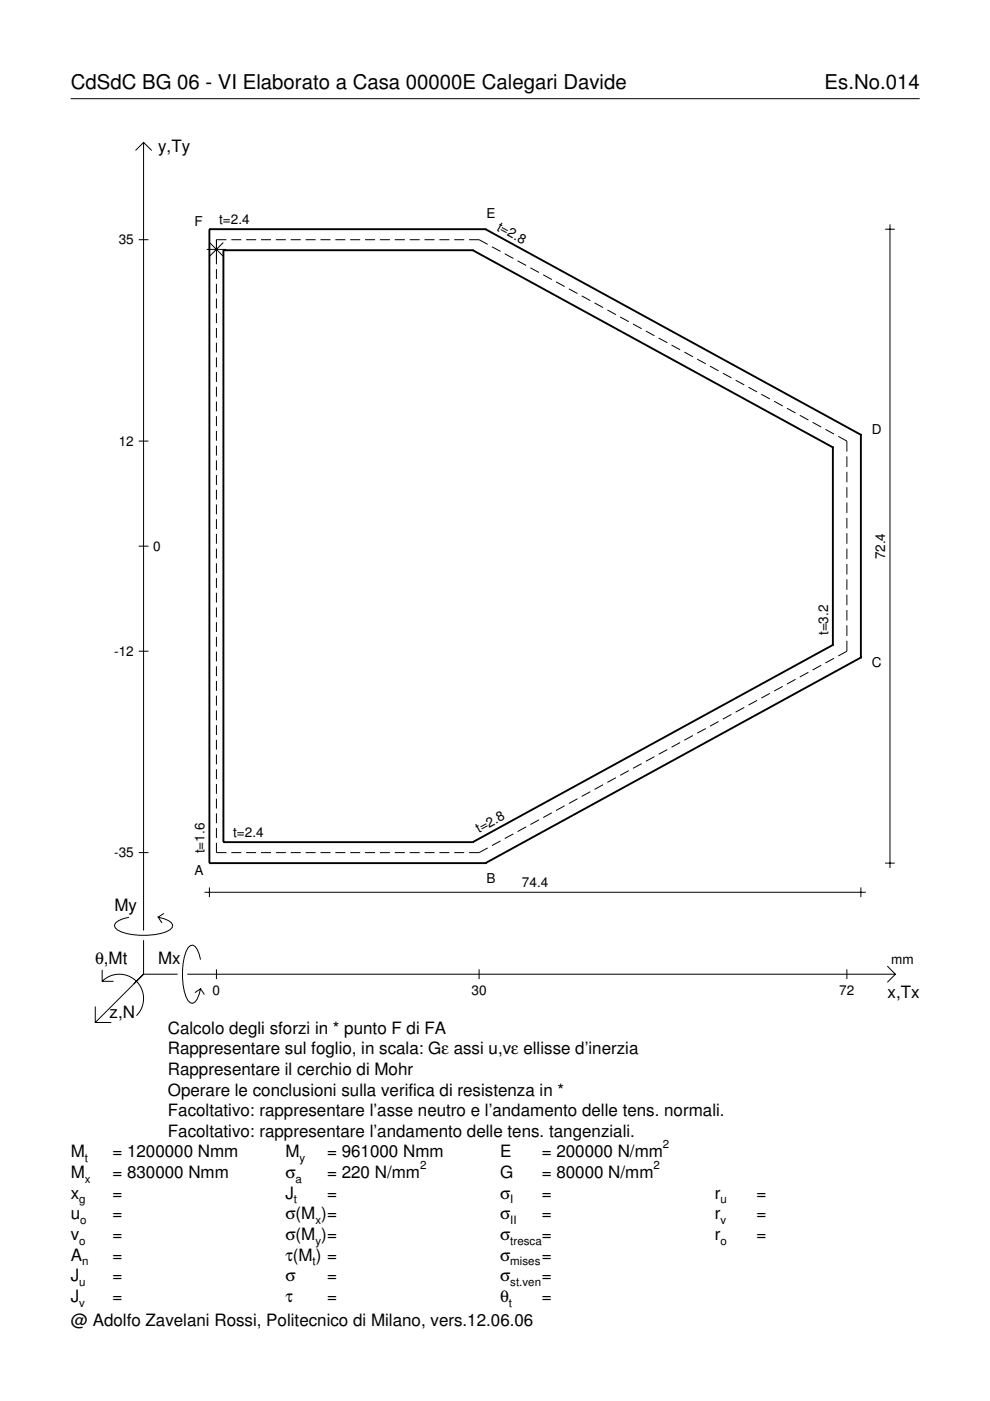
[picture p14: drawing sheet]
<svg xmlns="http://www.w3.org/2000/svg" width="210mm" height="297mm" viewBox="0 0 210 297" stroke-linecap="round" stroke-linejoin="round" font-family="sans-serif">
<defs><g id="words">
<g font-size="4.3">
<text x="15" y="18.9">CdSdC BG 06 - VI Elaborato a Casa 00000E Calegari Davide</text>
<text x="174.8" y="18.9">Es.No.014</text>
</g>
<g font-size="3.6">
<text x="33.5" y="32.3">y,Ty</text>
<text x="24.3" y="193.2">My</text>
<text x="20.1" y="204.5">θ,Mt</text>
<text x="33.5" y="204.5">Mx</text>
<text x="23.2" y="215.8">z,N</text>
<text x="188.2" y="211.7">x,Tx</text>
<text x="35.6" y="219.2">Calcolo degli sforzi in * punto F di FA</text>
<text x="35.6" y="227.9">Rappresentare il cerchio di Mohr</text>
<text x="35.6" y="223.5">Rappresentare sul foglio, in scala: Gε assi u,vε ellisse d’inerzia</text>
<text x="35.6" y="232.3">Operare le conclusioni sulla verifica di resistenza in *</text>
<text x="35.6" y="236.7">Facoltativo: rappresentare l’asse neutro e l’andamento delle tens. normali.</text>
<text x="15" y="245.4">M</text>
<text x="23.8" y="245.4">= 1200000 Nmm</text>
<text x="35.6" y="241">Facoltativo: rappresentare l’andamento delle tens. tangenziali.</text>
<text x="60.5" y="245.4">M</text>
<text x="69.3" y="245.4">= 961000 Nmm</text>
<text x="106" y="245.4">E</text>
<text x="114.9" y="245.4">= 200000 N/mm</text>
<text x="15" y="249.8">M</text>
<text x="23.8" y="249.8">= 830000 Nmm</text>
<text x="60.5" y="249.8">σ</text>
<text x="69.3" y="249.8">= 220 N/mm</text>
<text x="106" y="249.8">G</text>
<text x="114.9" y="249.8">= 80000 N/mm</text>
<text x="15" y="254.2">x</text>
<text x="23.8" y="254.2">=</text>
<text x="60.5" y="254.2">J</text>
<text x="69.3" y="254.2">=</text>
<text x="106" y="254.2">σ</text>
<text x="114.9" y="254.2">=</text>
<text x="151.5" y="254.2">r</text>
<text x="160.4" y="254.2">=</text>
<text x="15" y="258.5">u</text>
<text x="15" y="262.9">v</text>
<text x="23.8" y="258.5">=</text>
<text x="23.8" y="262.9">=</text>
<text x="60.5" y="262.9">σ(M )=</text>
<text x="60.5" y="258.5">σ(M )=</text>
<text x="106" y="258.5">σ</text>
<text x="106" y="262.9">σ</text>
<text x="114.9" y="258.5">=</text>
<text x="114.9" y="262.9">=</text>
<text x="151.5" y="258.5">r</text>
<text x="151.5" y="262.9">r</text>
<text x="160.4" y="258.5">=</text>
<text x="160.4" y="262.9">=</text>
<text x="15" y="267.3">A</text>
<text x="23.8" y="267.3">=</text>
<text x="60.5" y="267.3">τ(M ) =</text>
<text x="106" y="267.3">σ</text>
<text x="114.9" y="267.3">=</text>
<text x="15" y="271.7">J</text>
<text x="23.8" y="271.7">=</text>
<text x="60.5" y="271.7">σ</text>
<text x="69.3" y="271.7">=</text>
<text x="106" y="271.7">σ</text>
<text x="114.9" y="271.7">=</text>
<text x="15" y="281.2">@ Adolfo Zavelani Rossi, Politecnico di Milano, vers.12.06.06</text>
<text x="15" y="276">J</text>
<text x="23.8" y="276">=</text>
<text x="60.5" y="276">τ</text>
<text x="69.3" y="276">=</text>
<text x="106" y="276">θ</text>
<text x="114.9" y="276">=</text>
</g>
<g font-size="2.9">
<text x="41.3" y="47.8">F</text>
<text x="46.5" y="47.6">t=2.4</text>
<text x="103.1" y="46.2">E</text>
<text x="25.2" y="51.8">35</text>
<text x="105.2" y="48.7" transform="rotate(29 105.2 48.7)">t=2.8</text>
<text x="25.2" y="94.5">12</text>
<text x="184.8" y="91.9">D</text>
<text x="32.5" y="116.8">0</text>
<text x="187.7" y="118.6" transform="rotate(-90 187.7 118.6)">72.4</text>
<text x="175.6" y="134.7" transform="rotate(-90 175.6 134.7)">t=3.2</text>
<text x="24.2" y="139.1">-12</text>
<text x="184.8" y="141.5">C</text>
<text x="49.4" y="177.5">t=2.4</text>
<text x="101.5" y="176.7" transform="rotate(-29 101.5 176.7)">t=2.8</text>
<text x="24.2" y="181.8">-35</text>
<text x="41.3" y="185.6">A</text>
<text x="43.4" y="180.9" transform="rotate(-90 43.4 180.9)">t=1.6</text>
<text x="103.1" y="187.2">B</text>
<text x="110.7" y="188.2">74.4</text>
<text x="189" y="204.5">mm</text>
<text x="45.1" y="210.9">0</text>
<text x="100" y="210.9">30</text>
<text x="178" y="210.9">72</text>
</g>
<g font-size="2.4">
<text x="140.6" y="243.4">2</text>
<text x="18" y="246.4">t</text>
<text x="18" y="250.8">x</text>
<text x="62.7" y="250.8">a</text>
<text x="63.5" y="246.4">y</text>
<text x="89.1" y="247.8">2</text>
<text x="138.6" y="247.8">2</text>
<text x="16.8" y="255.2">g</text>
<text x="62.3" y="255.2">t</text>
<text x="108.2" y="255.2">I</text>
<text x="152.7" y="255.2">u</text>
<text x="16.8" y="263.9">o</text>
<text x="17" y="259.5">o</text>
<text x="66.9" y="259.5">x</text>
<text x="66.9" y="263.9">y</text>
<text x="108.2" y="259.5">II</text>
<text x="108.2" y="263.9">tresca</text>
<text x="152.7" y="259.5">v</text>
<text x="152.7" y="263.9">o</text>
<text x="17.4" y="268.3">n</text>
<text x="66.3" y="268.3">t</text>
<text x="108.2" y="268.3">mises</text>
<text x="16.8" y="272.7">u</text>
<text x="108.2" y="272.7">st.ven</text>
<text x="16.8" y="277">v</text>
<text x="107.9" y="277">t</text>
</g>
</g></defs>
<g fill="none" stroke="#000" stroke-width=".21">
<path d="M15 20.9h180M28.7 31.9l1.7-1.7 1.8 1.7M30.4 30.2v167.1M29.4 50.8h2.1M43.8 52.9h4.1M44.4 51.4l2.9 2.9M45.9 57.1v2M47.3 51.4l-2.9 2.9M48 50.8h-2.1v5.2M49 50.8h2.2M52.2 50.8h2.1M55.3 50.8h2.2"/>
<path d="M58.5 50.8h2.1M61.6 50.8h2.2M64.8 50.8h2.1M67.9 50.8h2.2M71.1 50.8h2.1M74.2 50.8h2.2M77.4 50.8h2.1M80.5 50.8h2.2M83.7 50.8h2.1M86.9 50.8h2.1M90 50.8h2.1M93.2 50.8h2.1"/>
<path d="M96.3 50.8h2.1M99.5 50.8h2.1l1.8 1M104.3 52.3l1.8 1M107 53.8l1.8 1M109.7 55.3l1.9 1M112.5 56.8l1.8 1M115.2 58.3l1.8 1M117.9 59.8l1.8 1M187.7 48.6h2M188.7 47.6v136.4M45.9 60.2v2.1M45.9 63.3v2.1"/>
<path d="M45.9 66.4v2.1M45.9 69.5v2.1M45.9 72.7v2M45.9 75.8v2.1M45.9 78.9v2.1M120.6 61.2l1.8 1M123.3 62.7l1.9 1M126.1 64.2l1.8 1M128.8 65.7l1.8 1M131.5 67.2l1.8 1M134.2 68.7l1.8 1M136.9 70.2l1.9 1"/>
<path d="M139.7 71.7l1.8 1M142.4 73.2l1.8 1M145.1 74.7l1.8 .9M147.8 76.1l1.8 1M150.5 77.6l1.9 1M153.3 79.1l1.8 1M29.4 93.5h2.1M45.9 82v2.1M45.9 85.1v2.1M45.9 88.2v2.1M45.9 91.4v2.1M45.9 94.5v2.1"/>
<path d="M45.9 97.6v2.1M156 80.6l1.8 1M158.7 82.1l1.8 1M161.4 83.6l1.8 1M164.1 85.1l1.9 1M166.9 86.6l1.8 1M169.6 88.1l1.8 1M172.3 89.5l1.8 1M175 91l1.8 1M177.7 92.5l1.9 1v2.2M179.6 96.8v2.2M29.4 115.8h2.1"/>
<path d="M45.9 100.7v2.1M45.9 103.8v2.1M45.9 107v2M45.9 110.1v2.1M45.9 113.2v2.1M45.9 116.3v2.1M45.9 119.4v2.1M179.6 100v2.3M179.6 103.3v2.2M179.6 106.5v2.3M179.6 109.8v2.2M179.6 113.1v2.2"/>
<path d="M179.6 116.3v2.2M179.6 119.6v2.2M29.4 138.1h2.1M45.9 122.6v2M45.9 125.7v2.1M45.9 128.8v2.1M45.9 131.9v2.1M45.9 135v2.1M45.9 138.1v2.1M176.8 139.6l-1.8 1M179.6 122.8v2.3M179.6 126.1v2.2"/>
<path d="M179.6 129.3v2.3M179.6 132.6v2.2M179.6 135.9v2.2l-1.9 1M45.9 141.3v2.1M45.9 144.4v2.1M45.9 147.5v2.1M45.9 150.6v2.1M45.9 153.7v2.1M45.9 156.9v2M45.9 160v2.1M141.5 158.9l-1.8 1M144.2 157.4l-1.8 1"/>
<path d="M146.9 156l-1.8 .9M149.6 154.5l-1.8 1M152.4 153l-1.9 1M155.1 151.5l-1.8 1M157.8 150l-1.8 1M160.5 148.5l-1.8 1M163.2 147l-1.8 1M166 145.5l-1.9 1M168.7 144l-1.8 1M171.4 142.5l-1.8 1M174.1 141.1l-1.8 1M45.9 178.7v2.1h2.1"/>
<path d="M45.9 163.1v2.1M45.9 166.2v2.1M45.9 169.3v2.1M45.9 172.5v2M45.9 175.6v2.1M103.4 179.8l-1.8 1h-2.1M106.1 178.3l-1.8 1M108.8 176.8l-1.8 1M111.6 175.3l-1.9 1M114.3 173.8l-1.8 1M117 172.3l-1.8 1M119.7 170.8l-1.8 1"/>
<path d="M122.4 169.4l-1.8 1M125.2 167.9l-1.9 1M127.9 166.4l-1.8 1M130.6 164.9l-1.8 1M133.3 163.4l-1.8 1M136 161.9l-1.8 1M138.8 160.4l-1.9 1M27.3 194.5a3.6 3.6 0 0 0-3 1.7l.1 .5a5.6 5.6 0 0 0 3.8 1.5 13.4 13.4 0 0 0 7.8-1l.5-.5 .1-.5a3.6 3.6 0 0 0-3.1-1.7l.8 1.2M29.4 180.8h2.1M30.4 199.3v7.3M34.7 193.7l-1.2 .8M43.4 189.2h140.2"/>
<path d="M44.4 188.2v2M49 180.8h2.2M52.2 180.8h2.1M55.3 180.8h2.2M58.5 180.8h2.1M61.6 180.8h2.2M64.8 180.8h2.1M67.9 180.8h2.2M71.1 180.8h2.1M74.2 180.8h2.2M77.4 180.8h2.1M80.5 180.8h2.2"/>
<path d="M83.7 180.8h2.1M86.9 180.8h2.1M90 180.8h2.1M93.2 180.8h2.1M96.3 180.8h2.1M182.5 188.2v2M187.7 183h2M20.2 213.4v3.4h3.4M21.7 208.1a5.1 5.1 0 0 1 7.2 0 5.1 5.1 0 0 1 0 7.2M21.7 205.6v2.5h2.4M30.4 206.6l-10.2 10.2M30.4 206.6h7.2"/>
<path d="M39.7 206.6h150.1M42.5 203.5a3.6 3.6 0 0 0-1.7-3.1l-.5 .1a5.7 5.7 0 0 0-1.5 3.8 13.3 13.3 0 0 0 1 7.8l.5 .5 .5 .1a3.6 3.6 0 0 0 1.7-3.1l-1.2 .9M42.5 209.6l.8 1.3M45.9 205.5v2.1M101.6 205.5v2.1M179.6 205.5v2.1M188.1 204.8l1.7 1.8-1.7 1.7"/>
</g>
<g fill="none" stroke="#000" stroke-width=".4">
<path d="M44.4 48.6h.1M44.4 48.6h58.5M44.4 48.6v134.4M47.4 53.1h.1M47.4 53.1h52.8M47.4 53.1v125.5M100.2 53.1h.1M100.2 53.1l76.4 41.8M102.9 48.6h.1M102.9 48.6l79.6 43.6M176.6 94.9h.1M176.6 94.9v41.8"/>
<path d="M182.5 92.2h.1M182.5 92.2v47.2M176.6 136.7h.1M176.6 136.7l-76.4 41.9M182.5 139.4h.1M182.5 139.4l-79.6 43.6M47.4 178.6h.1M47.4 178.6h52.8M100.2 178.6h.1M44.4 183h.1M44.4 183h58.5M102.9 183h.1"/>
</g>
<use href="#words"/>
</svg>
